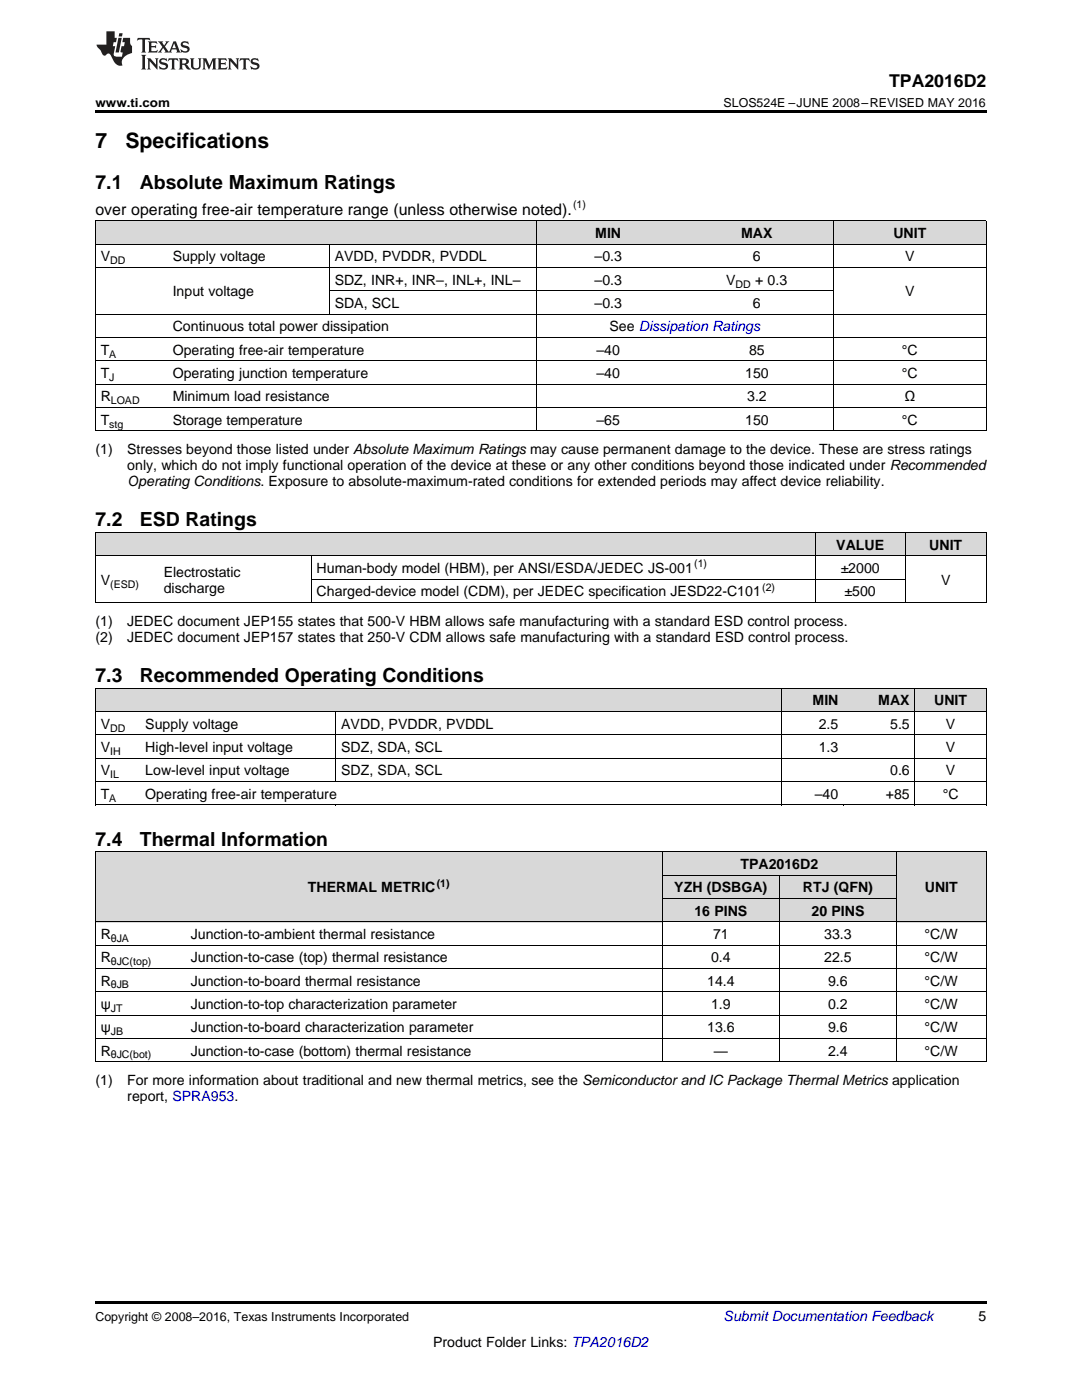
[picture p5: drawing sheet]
<svg xmlns="http://www.w3.org/2000/svg" width="216mm" height="279mm" viewBox="0 0 216 279" stroke-linecap="round" stroke-linejoin="round" font-family="sans-serif">
<defs><g id="words">
<g font-size="4.2">
<text x="19" y="29.6">7</text>
<text x="25" y="29.6">Specifications</text>
</g>
<g font-size="3.9">
<text x="19" y="37.7">7.1</text>
<text x="27.9" y="37.7">Absolute Maximum Ratings</text>
<text x="19" y="105.1">7.2</text>
<text x="27.9" y="105.1">ESD Ratings</text>
<text x="19" y="136.1">7.3</text>
<text x="27.9" y="136.1">Recommended Operating Conditions</text>
<text x="19" y="168.8">7.4</text>
<text x="27.9" y="168.8">Thermal Information</text>
</g>
<text font-size="3.5" x="177.4" y="17.3">TPA2016D2</text>
<text font-size="3.2" x="19" y="42.9">over operating free-air temperature range (unless otherwise noted).</text>
<g font-size="2.8">
<text x="118.8" y="47.5">MIN</text>
<text x="147.9" y="47.5">MAX</text>
<text x="178.3" y="47.5">UNIT</text>
<text x="20.1" y="52.2">V</text>
<text x="34.5" y="52.2">Supply voltage</text>
<text x="66.8" y="52.2">AVDD, PVDDR, PVDDL</text>
<text x="118.6" y="52.2">–0.3</text>
<text x="150.2" y="52.2">6</text>
<text x="180.6" y="52.2">V</text>
<text x="34.5" y="59.2">Input voltage</text>
<text x="66.8" y="56.8">SDZ, INR+, INR–, INL+, INL–</text>
<text x="118.6" y="56.8">–0.3</text>
<text x="144.9" y="56.8">V</text>
<text x="150.7" y="56.8">+ 0.3</text>
<text x="180.6" y="59.2">V</text>
<text x="66.8" y="61.5">SDA, SCL</text>
<text x="118.6" y="61.5">–0.3</text>
<text x="150.2" y="61.5">6</text>
<text x="20.1" y="70.8">T</text>
<text x="34.5" y="66.1">Continuous total power dissipation</text>
<text x="34.5" y="70.8">Operating free-air temperature</text>
<text x="119" y="70.8">–40</text>
<text x="121.6" y="66.1">See Dissipation Ratings</text>
<text x="149.5" y="70.8">85</text>
<text x="180" y="70.8">°C</text>
<text x="20.1" y="75.5">T</text>
<text x="34.5" y="75.5">Operating junction temperature</text>
<text x="119" y="75.5">–40</text>
<text x="148.7" y="75.5">150</text>
<text x="180" y="75.5">°C</text>
<text x="20.1" y="80.1">R</text>
<text x="34.5" y="80.1">Minimum load resistance</text>
<text x="149.1" y="80.1">3.2</text>
<text x="180.5" y="80.1">Ω</text>
<text x="20.1" y="84.8">T</text>
<text x="34.5" y="84.8">Storage temperature</text>
<text x="119" y="84.8">–65</text>
<text x="148.7" y="84.8">150</text>
<text x="180" y="84.8">°C</text>
<text x="19" y="90.6">(1)</text>
<text x="25.4" y="90.6">Stresses beyond those listed under Absolute Maximum Ratings may cause permanent damage to the device. These are stress ratings</text>
<text x="25.4" y="93.8">only, which do not imply functional operation of the device at these or any other conditions beyond those indicated under Recommended</text>
<text x="25.4" y="97">Operating Conditions. Exposure to absolute-maximum-rated conditions for extended periods may affect device reliability.</text>
<text x="166.9" y="109.7">VALUE</text>
<text x="185.4" y="109.7">UNIT</text>
<text x="20.1" y="116.7">V</text>
<text x="32.7" y="115.1">Electrostatic</text>
<text x="32.7" y="118.3">discharge</text>
<text x="63.2" y="114.4">Human-body model (HBM), per ANSI/ESDA/JEDEC JS-001</text>
<text x="63.2" y="119">Charged-device model (CDM), per JEDEC specification JESD22-C101</text>
<text x="167.7" y="114.4">±2000</text>
<text x="168.5" y="119">±500</text>
<text x="187.8" y="116.7">V</text>
<text x="19" y="124.9">(1)</text>
<text x="25.4" y="124.9">JEDEC document JEP155 states that 500-V HBM allows safe manufacturing with a standard ESD control process.</text>
<text x="19" y="128.1">(2)</text>
<text x="25.4" y="128.1">JEDEC document JEP157 states that 250-V CDM allows safe manufacturing with a standard ESD control process.</text>
<text x="162.1" y="140.8">MIN</text>
<text x="175.3" y="140.8">MAX</text>
<text x="186.4" y="140.8">UNIT</text>
<text x="20.1" y="145.5">V</text>
<text x="29" y="145.5">Supply voltage</text>
<text x="68.1" y="145.5">AVDD, PVDDR, PVDDL</text>
<text x="163.4" y="145.5">2.5</text>
<text x="177.6" y="145.5">5.5</text>
<text x="188.7" y="145.5">V</text>
<text x="20.1" y="150.1">V</text>
<text x="20.1" y="154.8">V</text>
<text x="29" y="150.1">High-level input voltage</text>
<text x="29" y="154.8">Low-level input voltage</text>
<text x="68.1" y="150.1">SDZ, SDA, SCL</text>
<text x="68.1" y="154.8">SDZ, SDA, SCL</text>
<text x="163.4" y="150.1">1.3</text>
<text x="177.6" y="154.8">0.6</text>
<text x="188.7" y="150.1">V</text>
<text x="188.7" y="154.8">V</text>
<text x="20.1" y="159.4">T</text>
<text x="29" y="159.4">Operating free-air temperature</text>
<text x="162.6" y="159.4">–40</text>
<text x="176.7" y="159.4">+85</text>
<text x="188.1" y="159.4">°C</text>
<text x="147.7" y="173.4">TPA2016D2</text>
<text x="61.5" y="178.1">THERMAL METRIC</text>
<text x="134.5" y="178.1">YZH (DSBGA)</text>
<text x="160.2" y="178.1">RTJ (QFN)</text>
<text x="184.5" y="178.1">UNIT</text>
<text x="138.6" y="182.7">16 PINS</text>
<text x="161.9" y="182.7">20 PINS</text>
<text x="20.1" y="187.4">R</text>
<text x="38.1" y="187.4">Junction-to-ambient thermal resistance</text>
<text x="142.3" y="187.4">71</text>
<text x="164.5" y="187.4">33.3</text>
<text x="184.5" y="187.4">°C/W</text>
<text x="20.1" y="192.1">R</text>
<text x="20.1" y="196.7">R</text>
<text x="38.1" y="192.1">Junction-to-case (top) thermal resistance</text>
<text x="38.1" y="196.7">Junction-to-board thermal resistance</text>
<text x="141.1" y="196.7">14.4</text>
<text x="141.9" y="192.1">0.4</text>
<text x="164.5" y="192.1">22.5</text>
<text x="165.2" y="196.7">9.6</text>
<text x="184.5" y="192.1">°C/W</text>
<text x="184.5" y="196.7">°C/W</text>
<text x="20.1" y="201.4">ψ</text>
<text x="38.1" y="201.4">Junction-to-top characterization parameter</text>
<text x="141.9" y="201.4">1.9</text>
<text x="165.2" y="201.4">0.2</text>
<text x="184.5" y="201.4">°C/W</text>
<text x="20.1" y="206">ψ</text>
<text x="38.1" y="206">Junction-to-board characterization parameter</text>
<text x="141.1" y="206">13.6</text>
<text x="165.2" y="206">9.6</text>
<text x="184.5" y="206">°C/W</text>
<text x="20.1" y="210.7">R</text>
<text x="38.1" y="210.7">Junction-to-case (bottom) thermal resistance</text>
<text x="142.4" y="210.7">—</text>
<text x="165.2" y="210.7">2.4</text>
<text x="184.5" y="210.7">°C/W</text>
<text x="19" y="216.5">(1)</text>
<text x="25.4" y="216.5">For more information about traditional and new thermal metrics, see the Semiconductor and IC Package Thermal Metrics application</text>
<text x="25.4" y="219.7">report, SPRA953.</text>
<text x="195.3" y="263.6">5</text>
<text x="86.4" y="268.9">Product Folder Links: TPA2016D2</text>
</g>
<text font-size="2.8" fill="#0000c8" x="144.4" y="263.6">Submit Documentation Feedback</text>
<g font-size="2.5">
<text x="19" y="21.4">www.ti.com</text>
<text x="144.4" y="21.4">SLOS524E –JUNE 2008–REVISED MAY 2016</text>
<text x="19" y="263.6">Copyright © 2008–2016, Texas Instruments Incorporated</text>
</g>
<g font-size="2.1">
<text x="114.3" y="41.6">(1)</text>
<text x="22" y="52.7">DD</text>
<text x="146.8" y="57.4">DD</text>
<text x="21.8" y="71.4">A</text>
<text x="21.8" y="76">J</text>
<text x="22.1" y="80.7">LOAD</text>
<text x="21.8" y="85.3">stg</text>
<text x="138.5" y="113.2">(1)</text>
<text x="22" y="117.3">(ESD)</text>
<text x="152.1" y="117.9">(2)</text>
<text x="22" y="146">DD</text>
<text x="22" y="150.7">IH</text>
<text x="22" y="155.3">IL</text>
<text x="21.8" y="160">A</text>
<text x="87.1" y="177">(1)</text>
<text x="22.1" y="188">θJA</text>
<text x="22.1" y="192.6">θJC(top)</text>
<text x="22.1" y="197.3">θJB</text>
<text x="22.1" y="201.9">JT</text>
<text x="22.1" y="206.6">JB</text>
<text x="22.1" y="211.2">θJC(bot)</text>
</g>
</g></defs>
<g fill="#d8d8d8">
<path d="M19 170h18v14h-18z"/>
<path d="M37 170h95.2v14h-95.2z"/>
<path d="M178.9 170h17.9v14h-17.9z"/>
<path d="M132.2 179.4h23.3v4.6h-23.3z"/>
<path d="M155.5 179.4h23.4v4.6h-23.4z"/>
<path d="M132.2 174.7h23.3v4.7h-23.3z"/>
<path d="M155.5 174.7h23.4v4.7h-23.4z"/>
<path d="M132.2 170h23.3v4.7h-23.3z"/>
<path d="M155.5 170h23.4v4.7h-23.4z"/>
<path d="M19 137.4h8.9v4.7h-8.9z"/>
<path d="M27.9 137.4h39.1v4.7h-39.1z"/>
<path d="M67 137.4h88.9v4.7h-88.9z"/>
<path d="M155.9 137.4h12.5v4.7h-12.5z"/>
<path d="M168.4 137.4h14.2v4.7h-14.2z"/>
<path d="M182.6 137.4h14.2v4.7h-14.2z"/>
<path d="M19 106.3h12.6v4.7h-12.6z"/>
<path d="M31.6 106.3h30.5v4.7h-30.5z"/>
<path d="M62.1 106.3h100.6v4.7h-100.6z"/>
<path d="M162.7 106.3h18v4.7h-18z"/>
<path d="M180.7 106.3h16.1v4.7h-16.1z"/>
<path d="M19 44.1h14.4v4.7h-14.4z"/>
<path d="M33.4 44.1h32.3v4.7h-32.3z"/>
<path d="M65.7 44.1h41.3v4.7h-41.3z"/>
<path d="M107 44.1h28.8v4.7h-28.8z"/>
<path d="M135.8 44.1h30.5v4.7h-30.5z"/>
<path d="M166.3 44.1h30.5v4.7h-30.5z"/>
</g>
<g fill="#000">
<path d="M19 22h177.8v.5h-177.8zM19 120.3h.2zM62 120.3h.1zM162.6 120.3h.1zM180.6 120.3h.1zM196.7 120.3h.1zM19 160.7h.2zM66.9 160.7h.1zM155.8 160.7h.1zM168.3 160.7h.1zM182.5 160.7h.1zM196.7 160.7h.1z"/>
<path d="M19 211.9h.2zM132.1 211.9h.1zM155.4 211.9h.1zM178.8 211.9h.1zM196.7 211.9h.1zM19 259.7h177.8v.5h-177.8z"/>
</g>
<g fill="none" stroke="#000" stroke-width=".2">
<path d="M19 53.4h177.8M19 48.7h177.8M19 44.1h177.8M19.1 44.1v41.9M65.7 48.8v14M65.7 58h100.6M107 44.1v41.9M166.2 44.1v41.9M196.8 44.1v41.9M19 76.7h177.8M19 72h177.8M19 67.4h177.8"/>
<path d="M19 62.7h177.8M19 86h177.8M19 81.3h177.8M19 110.9h177.8M19 106.3h177.8M19.1 106.3v14M62.1 110.9v9.4M62.1 115.6h118.6M162.6 106.3v14M180.6 106.3v14M196.8 106.3v14M19 137.4h177.8"/>
<path d="M19 120.2h177.8M19.1 137.4v23.3M155.9 137.4v23.3M182.5 137.4v23.3M196.8 137.4v23.3M19 156h177.8M19 151.3h177.8M19 146.7h177.8M19 142h177.8M67 142v14M19 170h177.8M19 160.6h177.8"/>
<path d="M19.1 170v41.9M132.1 170v41.9M132.2 179.3h46.7M132.2 174.6h46.7M155.5 174.7v37.2M178.8 170v41.9M196.8 170v41.9M19 197.9h177.8M19 193.3h177.8M19 188.6h177.8M19 184h177.8M19 211.9h177.8"/>
<path d="M19 207.2h177.8M19 202.6h177.8"/>
</g>
<g fill="#231f20">
<path d="M27.5 7.6l-.1 .5 .4-.2h.6v.1v2.1l-.2 .4h1l-.3-.4v-2.1l.1-.1h.5l.5 .2-.2-.5zM29.5 8.3l.2 .3v1.5l-.2 .4h1.8l.2-.6a1.04 1.04 0 0 1-1.3 .2v-.7h.6l.3 .2v-.6l-.3 .2h-.6v-.6l.8-.1 .4 .3-.2-.5zM31.5 8.3l.9 1.1-.9 1.1h.8l-.2-.2 .5-.7 .4 .7-.2 .2h1.5l-.1-.2 .1-.4h.9l.1 .4-.2 .2h1l-.3-.3-.7-1.9h-.5l-.9 2-.8-1 .9-1h-.8l.1 .3-.3 .5-.4-.6 .2-.2zM34.7 8.6l.4 1h-.7zM36.3 8.4a.63 .63 0 0 0-.2 .7 .63 .63 0 0 0 .6 .4l.6 .2 .1 .2a.75 .75 0 0 1-.7 .4 .75 .75 0 0 1-.6-.5l.1 .7 .1-.1a1.11 1.11 0 0 0 1.5-.6 1.13 1.13 0 0 0-1.2-.8l-.1-.4a1.04 1.04 0 0 1 1.2 .2l-.2-.5-.1 .1-.5-.2zM28.2 10.9l.2 .4v2.2l-.2 .4h1l-.3-.4v-2.2l.3-.4zM29.3 11.6l.3 .4v1.5l-.3 .4h.8l-.2-.4v-1.3l1.5 1.7v-1.9l.2-.4h-.7l.2 .4v.9l-1.1-1.3zM32 11.8a.62 .62 0 0 0-.2 .7 .62 .62 0 0 0 .6 .4l.6 .1 .1 .3a.76 .76 0 0 1-.7 .3 .76 .76 0 0 1-.6-.4l.1 .7 .1-.1a1.11 1.11 0 0 0 1.5-.6 1.13 1.13 0 0 0-1.2-.8l-.1-.4a1.04 1.04 0 0 1 1.2 .2l-.2-.6-.1 .1-.5-.1zM33.7 11.6l-.2 .6a.61 .61 0 0 1 .8-.3v1.6l-.2 .4h.9l-.2-.4v-1.6a.63 .63 0 0 1 .8 .3l-.2-.6zM35.6 11.6l.3 .4v1.5l-.3 .4h1l-.2-.2v-.8l.5 .2a.76 .76 0 0 0 1.2 .7l-1-1a.58 .58 0 0 0 .6-.5 .58 .58 0 0 0-.5-.6zM36.4 11.9h.1a.45 .45 0 0 1 .5 .1 .45 .45 0 0 1 .1 .5l-.7 .2zM37.9 11.6l.2 .2a2.17 2.17 0 0 0 .3 1.9 .99 .99 0 0 0 1.6-.6v-1.1l.2-.4h-.7l.2 .2a1.92 1.92 0 0 1-.2 1.8 .6 .6 0 0 1-.9-.5v-1.1l.2-.4zM40.4 11.6l.2 .4v1.5l-.2 .4h.7l-.2-.4v-1.4l.8 1.8 .8-1.8v1.4l-.2 .4h.9l-.2-.4v-1.5l.2-.4h-.8l-.6 1.5-.6-1.5zM43.4 11.6l.2 .4v1.5l-.2 .4h1.8l.2-.6a1.04 1.04 0 0 1-1.3 .1v-.6h.5l.4 .2v-.6l-.4 .2h-.5v-.7h.8l.3 .3-.1-.6zM45.5 11.6l.2 .4v1.5l-.2 .4h.7l-.2-.4v-1.3l1.5 1.7v-1.9l.2-.4h-.7l.2 .4v.9l-1.1-1.3zM47.9 11.6l-.1 .6a.61 .61 0 0 1 .8-.3v1.6l-.3 .4h1l-.3-.4 .1-1.6a.63 .63 0 0 1 .7 .3l-.1-.6zM50.2 11.8a.62 .62 0 0 0-.2 .7 .62 .62 0 0 0 .6 .4l.6 .1 .2 .3a.76 .76 0 0 1-.8 .3 .76 .76 0 0 1-.6-.4l.1 .7 .2-.1a1.11 1.11 0 0 0 1.5-.6 1.13 1.13 0 0 0-1.3-.8l-.1-.4a1.04 1.04 0 0 1 1.2 .2l-.1-.6-.2 .1-.5-.1z"/>
<path d="M21.2 6.3v2.6h-1.9l.1 .4 .7 .9a.91 .91 0 0 0 1 .8 .56 .56 0 0 1 .5-.3 .56 .56 0 0 1 .5 .3l.4 .8a1.53 1.53 0 0 0 1.9 1.2 1.54 1.54 0 0 1 1-2.1l.9-.3v-1.4a1.52 1.52 0 0 1-.3-1.6h-1.4l-.2 .8h.5l-.2 .8h-.4l-.2 1v.2l.4 .1-.2 .8a1.93 1.93 0 0 1-1.6-.3l.3-1.8h-.5l.2-.8h.4l.2-.8h-.4v-1.3zM23.6 7.6l-.6 2.9h.7l.6-2.9zM23.8 6.6l-.1 .7h.6l.2-.7z"/>
</g>
<use href="#words"/>
</svg>
